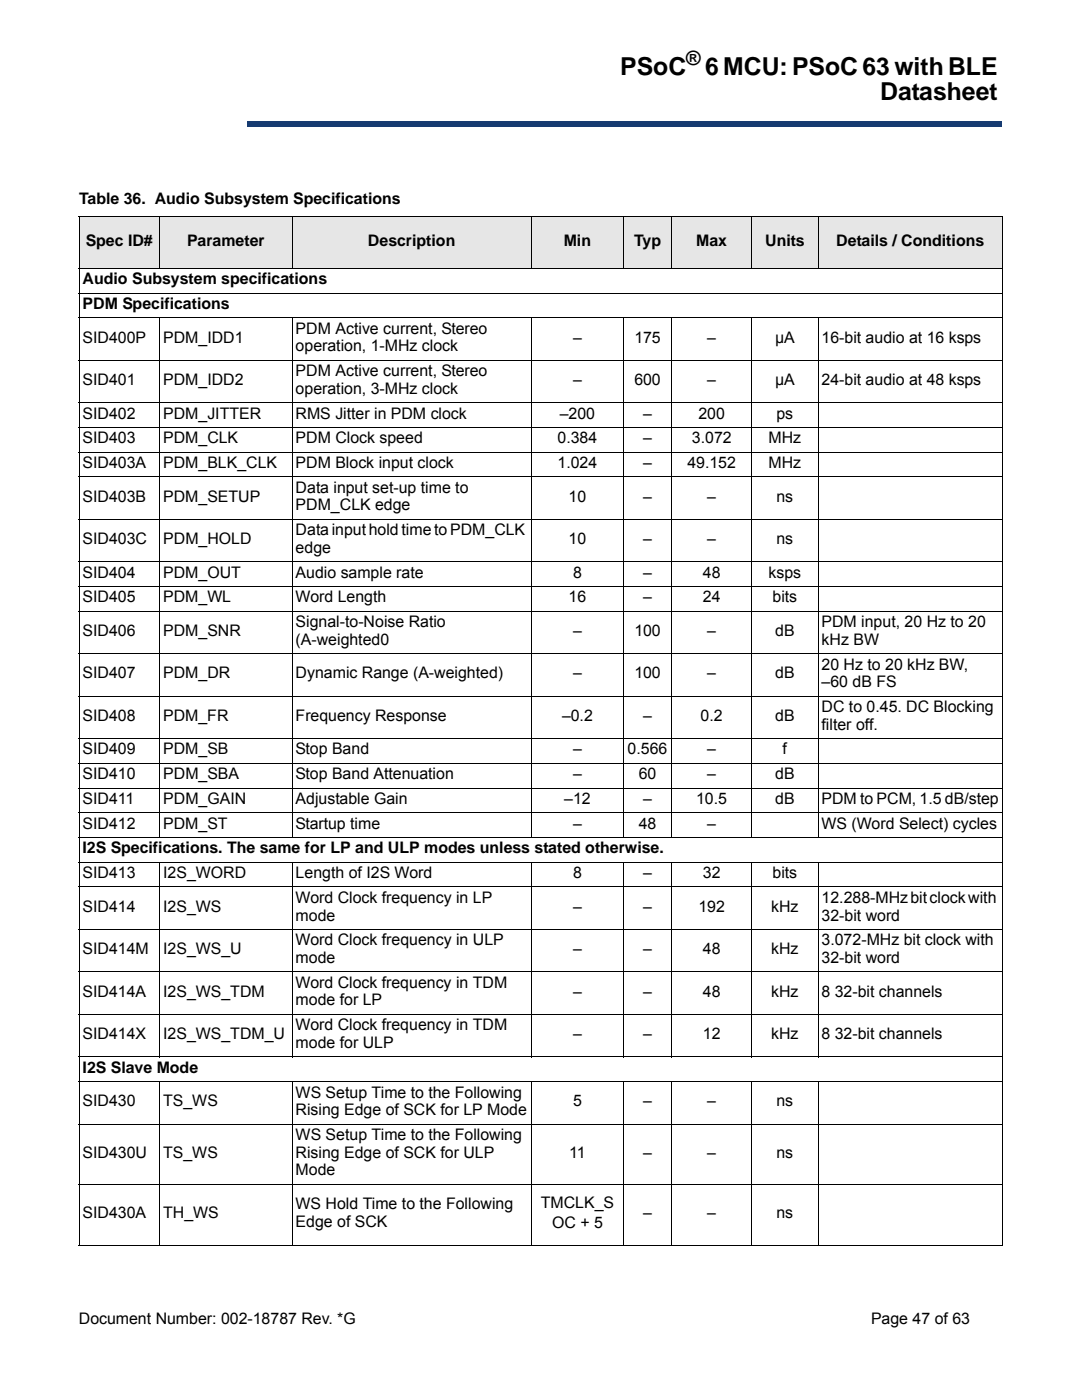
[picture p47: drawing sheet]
<svg xmlns="http://www.w3.org/2000/svg" width="216mm" height="279mm" viewBox="0 0 216 279" stroke-linecap="round" stroke-linejoin="round" font-family="sans-serif">
<defs><g id="words">
<g font-size="4.9">
<text x="123.8" y="15">PSoC</text>
<text x="140.7" y="15">6 MCU: PSoC 63 with BLE</text>
<text x="175.6" y="20">Datasheet</text>
</g>
<text font-size="3.9" x="136.9" y="13">®</text>
<g font-size="3.2">
<text x="15.8" y="40.7">Table 36. Audio Subsystem Specifications</text>
<text x="17.1" y="49.1">Spec ID#</text>
<text x="37.3" y="49.1">Parameter</text>
<text x="73.4" y="49.1">Description</text>
<text x="112.5" y="49.1">Min</text>
<text x="126.5" y="49.1">Typ</text>
<text x="138.9" y="49.1">Max</text>
<text x="152.7" y="49.1">Units</text>
<text x="166.9" y="49.1">Details / Conditions</text>
<text x="16.5" y="56.7">Audio Subsystem specifications</text>
<text x="16.5" y="61.7">PDM Specifications</text>
<text x="16.5" y="68.4">SID400P</text>
<text x="32.6" y="68.4">PDM_IDD1</text>
<text x="59" y="66.6">PDM Active current, Stereo</text>
<text x="59" y="70.1">operation, 1-MHz clock</text>
<text x="114.3" y="68.4">–</text>
<text x="126.6" y="68.4">175</text>
<text x="141.1" y="68.4">–</text>
<text x="154.6" y="68.4">µA</text>
<text x="163.9" y="68.4">16-bit audio at 16 ksps</text>
<text x="16.5" y="76.8">SID401</text>
<text x="32.6" y="76.8">PDM_IDD2</text>
<text x="59" y="75.1">PDM Active current, Stereo</text>
<text x="114.3" y="76.8">–</text>
<text x="126.6" y="76.8">600</text>
<text x="141.1" y="76.8">–</text>
<text x="154.6" y="76.8">µA</text>
<text x="163.9" y="76.8">24-bit audio at 48 ksps</text>
<text x="16.5" y="83.5">SID402</text>
<text x="32.6" y="83.5">PDM_JITTER</text>
<text x="59" y="78.6">operation, 3-MHz clock</text>
<text x="59" y="83.5">RMS Jitter in PDM clock</text>
<text x="111.7" y="83.5">–200</text>
<text x="128.3" y="83.5">–</text>
<text x="139.4" y="83.5">200</text>
<text x="155" y="83.5">ps</text>
<text x="16.5" y="88.5">SID403</text>
<text x="32.6" y="88.5">PDM_CLK</text>
<text x="59" y="88.5">PDM Clock speed</text>
<text x="111.3" y="88.5">0.384</text>
<text x="128.3" y="88.5">–</text>
<text x="138" y="88.5">3.072</text>
<text x="153.4" y="88.5">MHz</text>
<text x="16.5" y="93.4">SID403A</text>
<text x="32.6" y="93.4">PDM_BLK_CLK</text>
<text x="59" y="93.4">PDM Block input clock</text>
<text x="111.3" y="93.4">1.024</text>
<text x="128.3" y="93.4">–</text>
<text x="137.2" y="93.4">49.152</text>
<text x="153.4" y="93.4">MHz</text>
<text x="16.5" y="100.1">SID403B</text>
<text x="32.6" y="100.1">PDM_SETUP</text>
<text x="59" y="98.4">Data input set-up time to</text>
<text x="59" y="101.9">PDM_CLK edge</text>
<text x="113.5" y="100.1">10</text>
<text x="128.3" y="100.1">–</text>
<text x="141.1" y="100.1">–</text>
<text x="154.9" y="100.1">ns</text>
<text x="59" y="106.8">Data input hold time to PDM_CLK</text>
<text x="16.5" y="108.6">SID403C</text>
<text x="32.6" y="108.6">PDM_HOLD</text>
<text x="59" y="110.3">edge</text>
<text x="113.5" y="108.6">10</text>
<text x="128.3" y="108.6">–</text>
<text x="141.1" y="108.6">–</text>
<text x="154.9" y="108.6">ns</text>
<text x="16.5" y="115.3">SID404</text>
<text x="32.6" y="115.3">PDM_OUT</text>
<text x="59" y="115.3">Audio sample rate</text>
<text x="114.3" y="115.3">8</text>
<text x="128.3" y="115.3">–</text>
<text x="140.3" y="115.3">48</text>
<text x="153.4" y="115.3">ksps</text>
<text x="16.5" y="120.2">SID405</text>
<text x="32.6" y="120.2">PDM_WL</text>
<text x="59" y="120.2">Word Length</text>
<text x="59" y="125.2">Signal-to-Noise Ratio</text>
<text x="113.5" y="120.2">16</text>
<text x="128.3" y="120.2">–</text>
<text x="140.3" y="120.2">24</text>
<text x="154.2" y="120.2">bits</text>
<text x="163.9" y="125.2">PDM input, 20 Hz to 20</text>
<text x="16.5" y="126.9">SID406</text>
<text x="32.6" y="126.9">PDM_SNR</text>
<text x="59" y="128.7">(A-weighted0</text>
<text x="114.3" y="126.9">–</text>
<text x="126.6" y="126.9">100</text>
<text x="141.1" y="126.9">–</text>
<text x="154.7" y="126.9">dB</text>
<text x="163.9" y="128.7">kHz BW</text>
<text x="16.5" y="135.4">SID407</text>
<text x="32.6" y="135.4">PDM_DR</text>
<text x="59" y="135.4">Dynamic Range (A-weighted)</text>
<text x="114.3" y="135.4">–</text>
<text x="126.6" y="135.4">100</text>
<text x="141.1" y="135.4">–</text>
<text x="154.7" y="135.4">dB</text>
<text x="163.9" y="133.6">20 Hz to 20 kHz BW,</text>
<text x="163.9" y="137.2">–60 dB FS</text>
<text x="16.5" y="143.9">SID408</text>
<text x="32.6" y="143.9">PDM_FR</text>
<text x="59" y="143.9">Frequency Response</text>
<text x="112.1" y="143.9">–0.2</text>
<text x="128.3" y="143.9">–</text>
<text x="139.8" y="143.9">0.2</text>
<text x="154.7" y="143.9">dB</text>
<text x="163.9" y="142.1">DC to 0.45. DC Blocking</text>
<text x="163.9" y="145.6">filter off.</text>
<text x="16.5" y="150.6">SID409</text>
<text x="16.5" y="155.5">SID410</text>
<text x="32.6" y="150.6">PDM_SB</text>
<text x="32.6" y="155.5">PDM_SBA</text>
<text x="59" y="150.6">Stop Band</text>
<text x="59" y="155.5">Stop Band Attenuation</text>
<text x="114.3" y="150.6">–</text>
<text x="114.3" y="155.5">–</text>
<text x="125.2" y="150.6">0.566</text>
<text x="127.4" y="155.5">60</text>
<text x="141.1" y="150.6">–</text>
<text x="141.1" y="155.5">–</text>
<text x="154.7" y="155.5">dB</text>
<text x="156.2" y="150.6">f</text>
<text x="16.5" y="160.4">SID411</text>
<text x="32.6" y="160.4">PDM_GAIN</text>
<text x="59" y="160.4">Adjustable Gain</text>
<text x="112.6" y="160.4">–12</text>
<text x="128.3" y="160.4">–</text>
<text x="138.9" y="160.4">10.5</text>
<text x="154.7" y="160.4">dB</text>
<text x="163.9" y="160.4">PDM to PCM, 1.5 dB/step</text>
<text x="16.5" y="165.4">SID412</text>
<text x="32.6" y="165.4">PDM_ST</text>
<text x="59" y="165.4">Startup time</text>
<text x="114.3" y="165.4">–</text>
<text x="127.4" y="165.4">48</text>
<text x="141.1" y="165.4">–</text>
<text x="163.9" y="165.4">WS (Word Select) cycles</text>
<text x="16.5" y="170.3">I2S Specifications. The same for LP and ULP modes unless stated otherwise.</text>
<text x="16.5" y="175.3">SID413</text>
<text x="32.6" y="175.3">I2S_WORD</text>
<text x="59" y="175.3">Length of I2S Word</text>
<text x="114.3" y="175.3">8</text>
<text x="128.3" y="175.3">–</text>
<text x="140.3" y="175.3">32</text>
<text x="154.2" y="175.3">bits</text>
<text x="16.5" y="182">SID414</text>
<text x="32.6" y="182">I2S_WS</text>
<text x="59" y="180.2">Word Clock frequency in LP</text>
<text x="59" y="183.7">mode</text>
<text x="114.3" y="182">–</text>
<text x="128.3" y="182">–</text>
<text x="139.4" y="182">192</text>
<text x="153.9" y="182">kHz</text>
<text x="163.9" y="180.2">12.288-MHz bit clock with</text>
<text x="163.9" y="183.7">32-bit word</text>
<text x="16.5" y="190.4">SID414M</text>
<text x="32.6" y="190.4">I2S_WS_U</text>
<text x="59" y="188.7">Word Clock frequency in ULP</text>
<text x="114.3" y="190.4">–</text>
<text x="128.3" y="190.4">–</text>
<text x="140.3" y="190.4">48</text>
<text x="153.9" y="190.4">kHz</text>
<text x="163.9" y="188.7">3.072-MHz bit clock with</text>
<text x="59" y="192.2">mode</text>
<text x="59" y="197.1">Word Clock frequency in TDM</text>
<text x="163.9" y="192.2">32-bit word</text>
<text x="16.5" y="198.9">SID414A</text>
<text x="32.6" y="198.9">I2S_WS_TDM</text>
<text x="59" y="200.7">mode for LP</text>
<text x="114.3" y="198.9">–</text>
<text x="128.3" y="198.9">–</text>
<text x="140.3" y="198.9">48</text>
<text x="153.9" y="198.9">kHz</text>
<text x="163.9" y="198.9">8 32-bit channels</text>
<text x="16.5" y="207.4">SID414X</text>
<text x="32.6" y="207.4">I2S_WS_TDM_U</text>
<text x="59" y="205.6">Word Clock frequency in TDM</text>
<text x="59" y="209.1">mode for ULP</text>
<text x="114.3" y="207.4">–</text>
<text x="128.3" y="207.4">–</text>
<text x="140.3" y="207.4">12</text>
<text x="153.9" y="207.4">kHz</text>
<text x="163.9" y="207.4">8 32-bit channels</text>
<text x="16.5" y="214.1">I2S Slave Mode</text>
<text x="16.5" y="220.8">SID430</text>
<text x="32.6" y="220.8">TS_WS</text>
<text x="59" y="219">WS Setup Time to the Following</text>
<text x="114.3" y="220.8">5</text>
<text x="128.3" y="220.8">–</text>
<text x="141.1" y="220.8">–</text>
<text x="154.9" y="220.8">ns</text>
<text x="59" y="222.5">Rising Edge of SCK for LP Mode</text>
<text x="59" y="227.5">WS Setup Time to the Following</text>
<text x="16.5" y="231">SID430U</text>
<text x="32.6" y="231">TS_WS</text>
<text x="59" y="231">Rising Edge of SCK for ULP</text>
<text x="113.6" y="231">11</text>
<text x="128.3" y="231">–</text>
<text x="141.1" y="231">–</text>
<text x="154.9" y="231">ns</text>
<text x="59" y="234.6">Mode</text>
<text x="16.5" y="243.1">SID430A</text>
<text x="32.6" y="243.1">TH_WS</text>
<text x="59" y="241.3">WS Hold Time to the Following</text>
<text x="59" y="244.9">Edge of SCK</text>
<text x="107.9" y="241.2">TMCLK_S</text>
<text x="110.2" y="245">OC + 5</text>
<text x="128.3" y="243.1">–</text>
<text x="141.1" y="243.1">–</text>
<text x="154.9" y="243.1">ns</text>
<text x="15.7" y="264.1">Document Number: 002-18787 Rev. *G</text>
<text x="173.8" y="264.1">Page 47 of 63</text>
</g>
</g></defs>
<path d="M49.3 24.3h150.5v1h-150.5z" fill="#163b71"/>
<path d="M49.3 24.3h150.6" fill="none" stroke="#163b71" stroke-width=".2"/>
<path d="M199.7 24.3h.2v1h-.2z" fill="#163b71"/>
<path d="M49.3 25.3h150.5" fill="none" stroke="#163b71" stroke-width=".2"/>
<path d="M49.3 24.3h.1v1h-.1z" fill="#163b71"/>
<g fill="#e6e6e6">
<path d="M15.8 43.2h16.1v10.4h-16.1z"/>
<path d="M31.9 43.2h26.4v10.4h-26.4z"/>
<path d="M58.3 43.2h47.7v10.4h-47.7z"/>
<path d="M106 43.2h18.4v10.4h-18.4z"/>
<path d="M124.4 43.2h9.6v10.4h-9.6z"/>
<path d="M134 43.2h16v10.4h-16z"/>
<path d="M150 43.2h13.2v10.4h-13.2z"/>
<path d="M163.2 43.2h36.8v10.4h-36.8z"/>
</g>
<g fill="#fff">
<path d="M15.8 53.6h184.2v4.9h-184.2z"/>
<path d="M15.8 58.5h184.2v4.9h-184.2z"/>
<path d="M15.8 63.4h16.1v8.5h-16.1z"/>
<path d="M31.9 63.4h26.4v8.5h-26.4z"/>
<path d="M58.3 63.4h47.7v8.5h-47.7z"/>
<path d="M124.4 63.4h9.6v8.5h-9.6z"/>
<path d="M150 63.4h13.2v8.5h-13.2z"/>
<path d="M163.2 63.4h36.8v8.5h-36.8z"/>
<path d="M15.8 71.9h16.1v8.5h-16.1z"/>
<path d="M31.9 71.9h26.4v8.5h-26.4z"/>
<path d="M58.3 71.9h47.7v8.5h-47.7z"/>
<path d="M124.4 71.9h9.6v8.5h-9.6z"/>
<path d="M150 71.9h13.2v8.5h-13.2z"/>
<path d="M163.2 71.9h36.8v8.5h-36.8z"/>
<path d="M15.8 80.4h16.1v4.9h-16.1z"/>
<path d="M31.9 80.4h26.4v4.9h-26.4z"/>
<path d="M58.3 80.4h47.7v4.9h-47.7z"/>
<path d="M106 80.4h18.4v4.9h-18.4z"/>
<path d="M124.4 80.4h9.6v4.9h-9.6z"/>
<path d="M134 80.4h16v4.9h-16z"/>
<path d="M150 80.4h13.2v4.9h-13.2z"/>
<path d="M163.2 80.4h36.8v4.9h-36.8z"/>
<path d="M15.8 85.3h16.1v4.9h-16.1z"/>
<path d="M31.9 85.3h26.4v4.9h-26.4z"/>
<path d="M58.3 85.3h47.7v4.9h-47.7z"/>
<path d="M106 85.3h18.4v4.9h-18.4z"/>
<path d="M124.4 85.3h9.6v4.9h-9.6z"/>
<path d="M134 85.3h16v4.9h-16z"/>
<path d="M150 85.3h13.2v4.9h-13.2z"/>
<path d="M163.2 85.3h36.8v4.9h-36.8z"/>
<path d="M15.8 90.2h16.1v5h-16.1z"/>
<path d="M31.9 90.2h26.4v5h-26.4z"/>
<path d="M58.3 90.2h47.7v5h-47.7z"/>
<path d="M106 90.2h18.4v5h-18.4z"/>
<path d="M124.4 90.2h9.6v5h-9.6z"/>
<path d="M134 90.2h16v5h-16z"/>
<path d="M150 90.2h13.2v5h-13.2z"/>
<path d="M163.2 90.2h36.8v5h-36.8z"/>
<path d="M15.8 95.2h16.1v8.5h-16.1z"/>
<path d="M31.9 95.2h26.4v8.5h-26.4z"/>
<path d="M58.3 95.2h47.7v8.5h-47.7z"/>
<path d="M106 95.2h18.4v8.5h-18.4z"/>
<path d="M124.4 95.2h9.6v8.5h-9.6z"/>
<path d="M134 95.2h16v8.5h-16z"/>
<path d="M150 95.2h13.2v8.5h-13.2z"/>
<path d="M163.2 95.2h36.8v8.5h-36.8z"/>
<path d="M15.8 103.7h16.1v8.4h-16.1z"/>
<path d="M31.9 103.7h26.4v8.4h-26.4z"/>
<path d="M58.3 103.7h47.7v8.4h-47.7z"/>
<path d="M106 103.7h18.4v8.4h-18.4z"/>
<path d="M124.4 103.7h9.6v8.4h-9.6z"/>
<path d="M134 103.7h16v8.4h-16z"/>
<path d="M150 103.7h13.2v8.4h-13.2z"/>
<path d="M163.2 103.7h36.8v8.4h-36.8z"/>
<path d="M15.8 112.1h16.1v5h-16.1z"/>
<path d="M31.9 112.1h26.4v5h-26.4z"/>
<path d="M58.3 112.1h47.7v5h-47.7z"/>
<path d="M106 112.1h18.4v5h-18.4z"/>
<path d="M124.4 112.1h9.6v5h-9.6z"/>
<path d="M134 112.1h16v5h-16z"/>
<path d="M150 112.1h13.2v5h-13.2z"/>
<path d="M163.2 112.1h36.8v5h-36.8z"/>
<path d="M15.8 117.1h16.1v4.9h-16.1z"/>
<path d="M31.9 117.1h26.4v4.9h-26.4z"/>
<path d="M58.3 117.1h47.7v4.9h-47.7z"/>
<path d="M106 117.1h18.4v4.9h-18.4z"/>
<path d="M124.4 117.1h9.6v4.9h-9.6z"/>
<path d="M134 117.1h16v4.9h-16z"/>
<path d="M150 117.1h13.2v4.9h-13.2z"/>
<path d="M163.2 117.1h36.8v4.9h-36.8z"/>
<path d="M15.8 122h16.1v8.5h-16.1z"/>
<path d="M31.9 122h26.4v8.5h-26.4z"/>
<path d="M58.3 122h47.7v8.5h-47.7z"/>
<path d="M106 122h18.4v8.5h-18.4z"/>
<path d="M124.4 122h9.6v8.5h-9.6z"/>
<path d="M134 122h16v8.5h-16z"/>
<path d="M150 122h13.2v8.5h-13.2z"/>
<path d="M163.2 122h36.8v8.5h-36.8z"/>
<path d="M15.8 130.5h16.1v8.4h-16.1z"/>
<path d="M31.9 130.5h26.4v8.4h-26.4z"/>
<path d="M58.3 130.5h47.7v8.4h-47.7z"/>
<path d="M106 130.5h18.4v8.4h-18.4z"/>
<path d="M124.4 130.5h9.6v8.4h-9.6z"/>
<path d="M134 130.5h16v8.4h-16z"/>
<path d="M150 130.5h13.2v8.4h-13.2z"/>
<path d="M163.2 130.5h36.8v8.4h-36.8z"/>
<path d="M15.8 138.9h16.1v8.5h-16.1z"/>
<path d="M31.9 138.9h26.4v8.5h-26.4z"/>
<path d="M58.3 138.9h47.7v8.5h-47.7z"/>
<path d="M106 138.9h18.4v8.5h-18.4z"/>
<path d="M124.4 138.9h9.6v8.5h-9.6z"/>
<path d="M134 138.9h16v8.5h-16z"/>
<path d="M150 138.9h13.2v8.5h-13.2z"/>
<path d="M163.2 138.9h36.8v8.5h-36.8z"/>
<path d="M15.8 147.4h16.1v4.9h-16.1z"/>
<path d="M31.9 147.4h26.4v4.9h-26.4z"/>
<path d="M58.3 147.4h47.7v4.9h-47.7z"/>
<path d="M106 147.4h18.4v4.9h-18.4z"/>
<path d="M124.4 147.4h9.6v4.9h-9.6z"/>
<path d="M134 147.4h16v4.9h-16z"/>
<path d="M150 147.4h13.2v4.9h-13.2z"/>
<path d="M163.2 147.4h36.8v4.9h-36.8z"/>
<path d="M15.8 152.3h16.1v5h-16.1z"/>
<path d="M31.9 152.3h26.4v5h-26.4z"/>
<path d="M58.3 152.3h47.7v5h-47.7z"/>
<path d="M106 152.3h18.4v5h-18.4z"/>
<path d="M124.4 152.3h9.6v5h-9.6z"/>
<path d="M134 152.3h16v5h-16z"/>
<path d="M150 152.3h13.2v5h-13.2z"/>
<path d="M163.2 152.3h36.8v5h-36.8z"/>
<path d="M15.8 157.3h16.1v4.9h-16.1z"/>
<path d="M31.9 157.3h26.4v4.9h-26.4z"/>
<path d="M58.3 157.3h47.7v4.9h-47.7z"/>
<path d="M106 157.3h18.4v4.9h-18.4z"/>
<path d="M124.4 157.3h9.6v4.9h-9.6z"/>
<path d="M134 157.3h16v4.9h-16z"/>
<path d="M150 157.3h13.2v4.9h-13.2z"/>
<path d="M163.2 157.3h36.8v4.9h-36.8z"/>
<path d="M15.8 162.2h16.1v5h-16.1z"/>
<path d="M31.9 162.2h26.4v5h-26.4z"/>
<path d="M58.3 162.2h47.7v5h-47.7z"/>
<path d="M106 162.2h18.4v5h-18.4z"/>
<path d="M124.4 162.2h9.6v5h-9.6z"/>
<path d="M134 162.2h16v5h-16z"/>
<path d="M150 162.2h50v5h-50z"/>
<path d="M15.8 167.2h184.2v4.9h-184.2z"/>
<path d="M15.8 172.1h16.1v4.9h-16.1z"/>
<path d="M31.9 172.1h26.4v4.9h-26.4z"/>
<path d="M58.3 172.1h47.7v4.9h-47.7z"/>
<path d="M106 172.1h18.4v4.9h-18.4z"/>
<path d="M124.4 172.1h9.6v4.9h-9.6z"/>
<path d="M134 172.1h16v4.9h-16z"/>
<path d="M150 172.1h13.2v4.9h-13.2z"/>
<path d="M163.2 172.1h36.8v4.9h-36.8z"/>
<path d="M15.8 177h16.1v8.5h-16.1z"/>
<path d="M31.9 177h26.4v8.5h-26.4z"/>
<path d="M58.3 177h47.7v8.5h-47.7z"/>
<path d="M106 177h18.4v8.5h-18.4z"/>
<path d="M124.4 177h9.6v8.5h-9.6z"/>
<path d="M134 177h16v8.5h-16z"/>
<path d="M150 177h13.2v8.5h-13.2z"/>
<path d="M163.2 177h36.8v8.5h-36.8z"/>
<path d="M15.8 185.5h16.1v8.5h-16.1z"/>
<path d="M31.9 185.5h26.4v8.5h-26.4z"/>
<path d="M58.3 185.5h47.7v8.5h-47.7z"/>
<path d="M106 185.5h18.4v8.5h-18.4z"/>
<path d="M124.4 185.5h9.6v8.5h-9.6z"/>
<path d="M134 185.5h16v8.5h-16z"/>
<path d="M150 185.5h13.2v8.5h-13.2z"/>
<path d="M163.2 185.5h36.8v8.5h-36.8z"/>
<path d="M15.8 194h16.1v8.4h-16.1z"/>
<path d="M31.9 194h26.4v8.4h-26.4z"/>
<path d="M58.3 194h47.7v8.4h-47.7z"/>
<path d="M106 194h18.4v8.4h-18.4z"/>
<path d="M124.4 194h9.6v8.4h-9.6z"/>
<path d="M134 194h16v8.4h-16z"/>
<path d="M150 194h13.2v8.4h-13.2z"/>
<path d="M163.2 194h36.8v8.4h-36.8z"/>
<path d="M15.8 202.4h16.1v8.5h-16.1z"/>
<path d="M31.9 202.4h26.4v8.5h-26.4z"/>
<path d="M58.3 202.4h47.7v8.5h-47.7z"/>
<path d="M106 202.4h18.4v8.5h-18.4z"/>
<path d="M124.4 202.4h9.6v8.5h-9.6z"/>
<path d="M134 202.4h16v8.5h-16z"/>
<path d="M150 202.4h13.2v8.5h-13.2z"/>
<path d="M163.2 202.4h36.8v8.5h-36.8z"/>
<path d="M15.8 210.9h184.2v4.9h-184.2z"/>
<path d="M15.8 215.8h16.1v8.5h-16.1z"/>
<path d="M31.9 215.8h26.4v8.5h-26.4z"/>
<path d="M58.3 215.8h47.7v8.5h-47.7z"/>
<path d="M106 215.8h18.4v8.5h-18.4z"/>
<path d="M124.4 215.8h9.6v8.5h-9.6z"/>
<path d="M134 215.8h16v8.5h-16z"/>
<path d="M150 215.8h13.2v8.5h-13.2z"/>
<path d="M163.2 215.8h36.8v8.5h-36.8z"/>
<path d="M15.8 224.3h16.1v12h-16.1z"/>
<path d="M31.9 224.3h26.4v12h-26.4z"/>
<path d="M58.3 224.3h47.7v12h-47.7z"/>
<path d="M106 224.3h18.4v12h-18.4z"/>
<path d="M124.4 224.3h9.6v12h-9.6z"/>
<path d="M134 224.3h16v12h-16z"/>
<path d="M150 224.3h13.2v12h-13.2z"/>
<path d="M163.2 224.3h36.8v12h-36.8z"/>
<path d="M15.8 236.3h16.1v12.2h-16.1z"/>
<path d="M31.9 236.3h26.4v12.2h-26.4z"/>
<path d="M58.3 236.3h47.7v12.2h-47.7z"/>
<path d="M106 236.3h18.4v12.2h-18.4z"/>
<path d="M124.4 236.3h9.6v12.2h-9.6z"/>
<path d="M134 236.3h16v12.2h-16z"/>
<path d="M150 236.3h13.2v12.2h-13.2z"/>
<path d="M163.2 236.3h36.8v12.2h-36.8z"/>
</g>
<g fill="none" stroke="#000" stroke-width=".2">
<path d="M15.7 43.2h184.4M15.7 53.6h184.4M15.7 58.5h184.4M15.8 43.3v205.1M31.9 43.1v10.5M58.3 43.1v10.5M106 43.1v10.5M124.4 43.1v10.5M134 43.1v10.5M150 43.1v10.5M163.2 43.1v10.5M200 43.3v205.1"/>
<path d="M15.7 63.4h184.4M15.7 71.9h184.4M31.9 63.3v103.9M58.3 63.3v103.9M106 63.3v103.9M124.4 63.3v103.9M134 63.3v103.9M150 63.3v103.9M163.2 63.3v103.9M15.7 80.4h184.4M15.7 85.3h184.4M15.7 90.2h184.4"/>
<path d="M15.7 95.2h184.4M15.7 103.7h184.4M15.7 112.1h184.4M15.7 117.1h184.4M15.7 122h184.4M15.7 130.5h184.4M15.7 138.9h184.4M15.7 147.4h184.4M15.7 152.3h184.4M15.7 157.3h184.4M15.7 162.2h184.4M15.7 167.2h184.4"/>
<path d="M15.7 172.1h184.4M15.7 177h184.4M31.9 172v39M58.3 172v39M106 172v39M124.4 172v39M134 172v39M150 172v39M163.2 172v39M15.7 185.5h184.4M15.7 194h184.4M15.7 202.4h184.4"/>
<path d="M15.7 210.9h184.4M15.7 215.8h184.4M31.9 215.8v32.8M58.3 215.8v32.8M106 215.8v32.8M124.4 215.8v32.8M134 215.8v32.8M150 215.8v32.8M163.2 215.8v32.8M15.7 224.3h184.4M15.7 236.3h184.4M15.7 248.5h184.4"/>
</g>
<use href="#words"/>
</svg>
